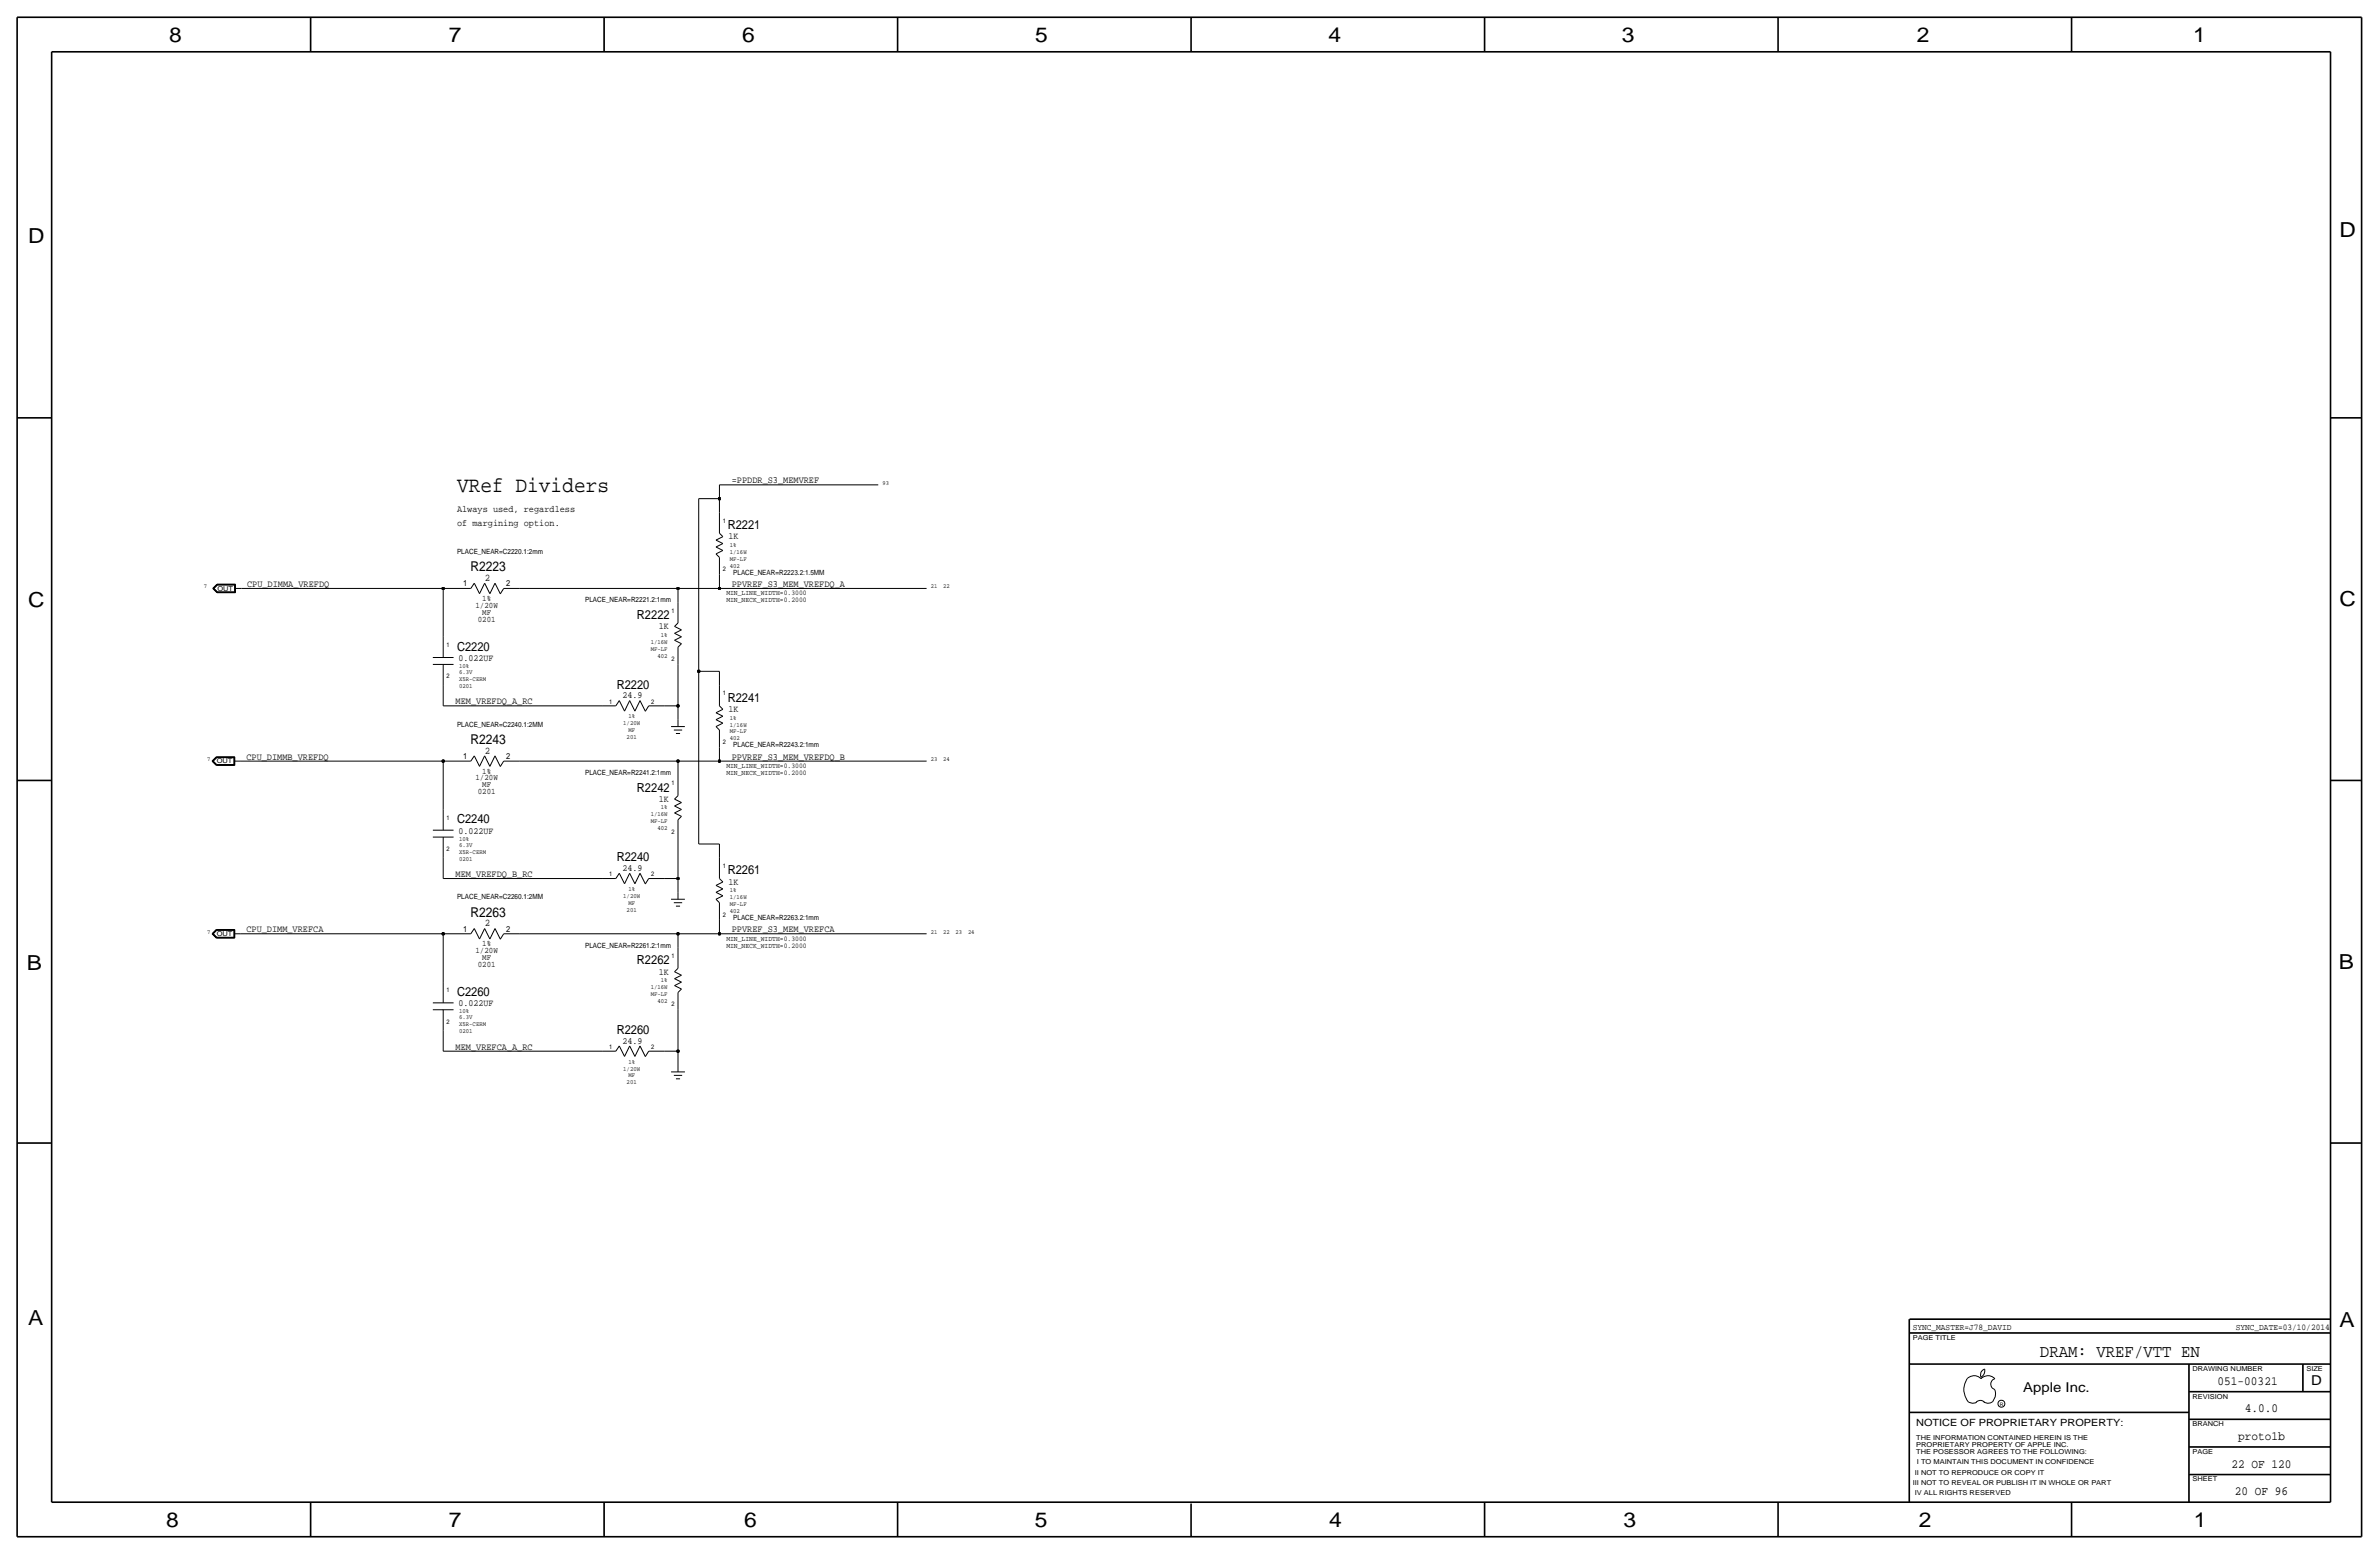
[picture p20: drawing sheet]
<svg xmlns="http://www.w3.org/2000/svg" width="875mm" height="572mm" viewBox="0 0 875 572" stroke-linecap="round" stroke-linejoin="round" font-family="sans-serif">
<defs><g id="words">
<text font-size="8" x="168.1" y="180.8">VRef Dividers</text>
<g font-size="7.6">
<text x="62.2" y="15.5">8</text>
<text x="165" y="15.5">7</text>
<text x="273" y="15.5">6</text>
<text x="380.7" y="15.5">5</text>
<text x="488.6" y="15.5">4</text>
<text x="596.6" y="15.5">3</text>
<text x="705.1" y="15.5">2</text>
<text x="806.7" y="15.5">1</text>
<text x="10.4" y="89.4">D</text>
<text x="860.5" y="87.1">D</text>
<text x="10.4" y="223.3">C</text>
<text x="860.5" y="222.8">C</text>
<text x="9.8" y="356.6">B</text>
<text x="860.2" y="356.4">B</text>
<text x="10.4" y="487.4">A</text>
<text x="860.5" y="488.2">A</text>
<text x="61.2" y="561.6">8</text>
<text x="165" y="561.6">7</text>
<text x="273.8" y="561.6">6</text>
<text x="380.7" y="561.6">5</text>
<text x="488.9" y="561.6">4</text>
<text x="597.1" y="561.6">3</text>
<text x="705.8" y="561.6">2</text>
<text x="806.9" y="561.6">1</text>
</g>
<text font-size="6.5" x="750.3" y="499.1">DRAM: VREF/VTT EN</text>
<g font-size="5">
<text x="173" y="210.1">R2223</text>
<text x="173" y="273.6">R2243</text>
<text x="173" y="337.1">R2263</text>
<text x="850.1" y="509.3">D</text>
<text x="744.2" y="511.8">Apple Inc.</text>
</g>
<g font-size="4.6">
<text x="267.7" y="194.6">R2221</text>
<text x="234.3" y="227.6">R2222</text>
<text x="168.1" y="239.3">C2220</text>
<text x="226.8" y="253.2">R2220</text>
<text x="267.7" y="258.1">R2241</text>
<text x="234.3" y="291.1">R2242</text>
<text x="168.1" y="302.8">C2240</text>
<text x="226.8" y="316.7">R2240</text>
<text x="267.7" y="321.6">R2261</text>
<text x="234.3" y="354.6">R2262</text>
<text x="168.1" y="366.3">C2260</text>
<text x="226.8" y="380.2">R2260</text>
<text x="815.7" y="509.3">051-00321</text>
<text x="825.7" y="519.4">4.0.0</text>
<text x="823.2" y="529.6">proto1b</text>
<text x="820.8" y="539.8">22 OF 120</text>
<text x="822" y="549.9">20 OF 96</text>
</g>
<g font-size="3.8">
<text x="178.3" y="213.6">2</text>
<text x="178.3" y="277.1">2</text>
<text x="178.3" y="340.6">2</text>
</g>
<text font-size="3.7" x="704.8" y="524.5">NOTICE OF PROPRIETARY PROPERTY:</text>
<g font-size="3.5">
<text x="269.2" y="177.8">=PPDDR_S3_MEMVREF</text>
<text x="168.1" y="188.5">Always used, regardless</text>
<text x="168.1" y="193.5">of margining option.</text>
<text x="267.9" y="198.4">1K</text>
<text x="90.9" y="215.9">CPU_DIMMA_VREFDQ</text>
<text x="269.2" y="215.9">PPVREF_S3_MEM_VREFDQ_A</text>
<text x="242.4" y="231.4">1K</text>
<text x="168.6" y="243.1">0.022UF</text>
<text x="228.9" y="256.8">24.9</text>
<text x="167.6" y="259.1">MEM_VREFDQ_A_RC</text>
<text x="267.9" y="261.9">1K</text>
<text x="90.6" y="279.4">CPU_DIMMB_VREFDQ</text>
<text x="269.2" y="279.4">PPVREF_S3_MEM_VREFDQ_B</text>
<text x="242.4" y="294.9">1K</text>
<text x="168.6" y="306.6">0.022UF</text>
<text x="167.6" y="322.6">MEM_VREFDQ_B_RC</text>
<text x="228.9" y="320.3">24.9</text>
<text x="267.9" y="325.4">1K</text>
<text x="90.6" y="342.9">CPU_DIMM_VREFCA</text>
<text x="269.2" y="342.9">PPVREF_S3_MEM_VREFCA</text>
<text x="242.4" y="358.4">1K</text>
<text x="168.6" y="370.1">0.022UF</text>
<text x="228.9" y="383.8">24.9</text>
<text x="167.6" y="386.1">MEM_VREFCA_A_RC</text>
</g>
<g font-size="3.2">
<text x="703.5" y="488.9">SYNC_MASTER=J78_DAVID</text>
<text x="822.3" y="488.9">SYNC_DATE=03/10/2014</text>
</g>
<g font-size="3.1">
<text x="170.4" y="215.6">1</text>
<text x="186.1" y="215.6">2</text>
<text x="177.4" y="221">1%</text>
<text x="174.9" y="223.5">1/20W</text>
<text x="177.4" y="226.1">MF</text>
<text x="175.7" y="228.6">0201</text>
<text x="170.4" y="279.1">1</text>
<text x="186.1" y="279.1">2</text>
<text x="174.9" y="287">1/20W</text>
<text x="177.4" y="284.5">1%</text>
<text x="175.7" y="292.1">0201</text>
<text x="177.4" y="289.6">MF</text>
<text x="170.4" y="342.6">1</text>
<text x="177.4" y="348">1%</text>
<text x="186.1" y="342.6">2</text>
<text x="174.9" y="350.5">1/20W</text>
<text x="177.4" y="353.1">MF</text>
<text x="175.7" y="355.6">0201</text>
</g>
<g font-size="2.6">
<text x="168.1" y="203.7">PLACE_NEAR=C2220.1:2mm</text>
<text x="269.7" y="211.3">PLACE_NEAR=R2223.2:1.5MM</text>
<text x="215.2" y="221.5">PLACE_NEAR=R2221.2:1mm</text>
<text x="267.2" y="218.9">MIN_LINE_WIDTH=0.3000</text>
<text x="267.2" y="221.5">MIN_NECK_WIDTH=0.2000</text>
<text x="168.1" y="267.2">PLACE_NEAR=C2240.1:2MM</text>
<text x="269.7" y="274.8">PLACE_NEAR=R2243.2:1mm</text>
<text x="215.2" y="285">PLACE_NEAR=R2241.2:1mm</text>
<text x="267.2" y="285">MIN_NECK_WIDTH=0.2000</text>
<text x="267.2" y="282.4">MIN_LINE_WIDTH=0.3000</text>
<text x="168.1" y="330.7">PLACE_NEAR=C2260.1:2MM</text>
<text x="269.7" y="338.3">PLACE_NEAR=R2263.2:1mm</text>
<text x="267.2" y="345.9">MIN_LINE_WIDTH=0.3000</text>
<text x="215.2" y="348.5">PLACE_NEAR=R2261.2:1mm</text>
<text x="267.2" y="348.5">MIN_NECK_WIDTH=0.2000</text>
</g>
<g font-size="2.5">
<text x="80" y="217.2">OUT</text>
<text x="79.7" y="280.7">OUT</text>
<text x="79.7" y="344.2">OUT</text>
<text x="703.5" y="492.8">PAGE TITLE</text>
<text x="806.4" y="504.2">DRAWING NUMBER</text>
<text x="848.3" y="504.2">SIZE</text>
<text x="806.4" y="514.4">REVISION</text>
<text x="806.4" y="524.5">BRANCH</text>
<text x="704.8" y="532.1">PROPRIETARY PROPERTY OF APPLE INC.</text>
<text x="704.8" y="529.6">THE INFORMATION CONTAINED HEREIN IS THE</text>
<text x="704.8" y="534.7">THE POSESSOR AGREES TO THE FOLLOWING:</text>
<text x="705.1" y="538.5">I TO MAINTAIN THIS DOCUMENT IN CONFIDENCE</text>
<text x="806.4" y="534.7">PAGE</text>
<text x="704.3" y="542.3">II NOT TO REPRODUCE OR COPY IT</text>
<text x="806.4" y="544.8">SHEET</text>
<text x="703.5" y="546.1">III NOT TO REVEAL OR PUBLISH IT IN WHOLE OR PART</text>
<text x="704.3" y="549.9">IV ALL RIGHTS RESERVED</text>
</g>
<g font-size="2.3">
<text x="324.6" y="178.3">93</text>
<text x="265.9" y="192.3">1</text>
<text x="268.4" y="201.2">1%</text>
<text x="268.4" y="203.7">1/16W</text>
<text x="268.4" y="208.8">402</text>
<text x="268.4" y="206.2">MF-LF</text>
<text x="265.9" y="210.1">2</text>
<text x="75" y="216.4">7</text>
<text x="342.3" y="216.4">21</text>
<text x="346.9" y="216.4">22</text>
<text x="247" y="225.3">1</text>
<text x="164.3" y="238">1</text>
<text x="239.3" y="236.7">1/16W</text>
<text x="239.3" y="239.3">MF-LF</text>
<text x="243.1" y="234.2">1%</text>
<text x="168.9" y="245.6">10%</text>
<text x="241.8" y="241.8">402</text>
<text x="247" y="243.1">2</text>
<text x="164.3" y="249.4">2</text>
<text x="168.9" y="247.9">6.3V</text>
<text x="168.9" y="250.4">X5R-CERM</text>
<text x="168.9" y="253">0201</text>
<text x="265.9" y="255.8">1</text>
<text x="224.1" y="258.8">1</text>
<text x="239.5" y="258.8">2</text>
<text x="229.2" y="266.7">1/20W</text>
<text x="231.1" y="269.2">MF</text>
<text x="231.1" y="264.2">1%</text>
<text x="268.4" y="267.2">1/16W</text>
<text x="268.4" y="269.7">MF-LF</text>
<text x="268.4" y="264.7">1%</text>
<text x="230.5" y="271.8">201</text>
<text x="265.9" y="273.6">2</text>
<text x="268.4" y="272.3">402</text>
<text x="76.3" y="279.9">7</text>
<text x="342.3" y="279.9">23</text>
<text x="346.9" y="279.9">24</text>
<text x="247" y="288.8">1</text>
<text x="243.1" y="297.7">1%</text>
<text x="164.3" y="301.5">1</text>
<text x="239.3" y="300.2">1/16W</text>
<text x="239.3" y="302.8">MF-LF</text>
<text x="241.8" y="305.3">402</text>
<text x="168.9" y="311.4">6.3V</text>
<text x="168.9" y="309.1">10%</text>
<text x="247" y="306.6">2</text>
<text x="164.3" y="312.9">2</text>
<text x="168.9" y="313.9">X5R-CERM</text>
<text x="168.9" y="316.5">0201</text>
<text x="224.1" y="322.3">1</text>
<text x="239.5" y="322.3">2</text>
<text x="265.9" y="319.3">1</text>
<text x="231.1" y="327.7">1%</text>
<text x="268.4" y="328.2">1%</text>
<text x="229.2" y="330.2">1/20W</text>
<text x="230.5" y="335.3">201</text>
<text x="231.1" y="332.7">MF</text>
<text x="268.4" y="335.8">402</text>
<text x="268.4" y="330.7">1/16W</text>
<text x="268.4" y="333.2">MF-LF</text>
<text x="265.9" y="337.1">2</text>
<text x="76.3" y="343.4">7</text>
<text x="342.3" y="343.4">21</text>
<text x="346.9" y="343.4">22</text>
<text x="351.5" y="343.4">23</text>
<text x="356.1" y="343.4">24</text>
<text x="247" y="352.3">1</text>
<text x="164.3" y="365">1</text>
<text x="239.3" y="363.7">1/16W</text>
<text x="243.1" y="361.2">1%</text>
<text x="239.3" y="366.3">MF-LF</text>
<text x="241.8" y="368.8">402</text>
<text x="247" y="370.1">2</text>
<text x="164.3" y="376.4">2</text>
<text x="168.9" y="374.9">6.3V</text>
<text x="168.9" y="372.6">10%</text>
<text x="168.9" y="377.4">X5R-CERM</text>
<text x="168.9" y="380">0201</text>
<text x="224.1" y="385.8">1</text>
<text x="239.5" y="385.8">2</text>
<text x="229.2" y="393.7">1/20W</text>
<text x="231.1" y="391.2">1%</text>
<text x="230.5" y="398.8">201</text>
<text x="231.1" y="396.2">MF</text>
</g>
<text font-size="1.8" x="735.5" y="516.9">R</text>
</g></defs>
<g fill="none" stroke="#000" stroke-width=".37">
<path d="M264.6 178.3v5.1zM264.6 178.3h58.4zM257 183.4v63.5zM257 183.4h7.6zM263.3 198.6l2.6 1.3zM263.3 198.6l2.6-1.2zM264.6 196.1l1.3 1.3zM264.6 183.4v5.1zM264.6 188.5v7.6zM78.2 216.4l1.6 1.6zM78.4 216.4l1.5 1.5zM78.4 216.4l1.5-1.5z"/>
<path d="M78.5 216.4l1.4-1.4zM78.5 216.4l1.4 1.4zM78.7 216.4l1.3-1.3zM78.7 216.4l1.3 1.3zM79.8 214.8l-1.6 1.6zM79.8 214.8h6.8zM79.8 218h6.8zM79.9 217.9h6.6zM79.9 214.9h6.6zM79.9 215h6.5zM79.9 217.8h6.5zM80 215.1h6.3z"/>
<path d="M80 217.7h6.3zM86.3 216.4h2.5zM86.3 215.1v2.6zM86.4 215v2.8zM86.5 214.9v3zM86.6 214.8v3.2zM88.8 216.4h74.2zM163 216.4h5.1zM163 216.4v17.8zM168.1 216.4h5.1zM174.4 214.5l-1.2 1.9zM174.4 214.5l2 3.8z"/>
<path d="M178.3 214.5l-1.9 3.8zM178.3 214.5l1.9 3.8zM182.1 214.5l-1.9 3.8zM182.1 214.5l1.9 3.8zM185.3 216.4l-1.3 2zM185.3 216.4h5.7zM191 216.4h58.4zM249.4 216.4h15.2zM249.4 216.4v5.1zM263.3 203.7l1.3 1.3zM263.3 201.2l2.6 1.2zM263.3 203.7l2.6-1.3z"/>
<path d="M263.3 201.2l2.6-1.3zM264.6 216.4h76.2zM264.6 211.3v5.1zM264.6 205v6.3zM163 234.2v7.6zM248.1 235.5l2.5-1.3zM248.1 232.9l2.5-1.3zM248.1 230.4l1.3-1.3zM248.1 230.4l2.5 1.2zM248.1 235.5l2.5 1.2zM248.1 232.9l2.5 1.3zM249.4 221.5v7.6z"/>
<path d="M249.4 238v6.3zM250.6 236.7l-1.2 1.3zM159.2 241.8h7.6zM159.2 244.3h7.6zM163 259.6h58.4zM163 252v7.6zM163 244.3v7.7zM221.4 259.6h5.1zM227.8 257.7l1.9 3.8zM227.8 257.7l-1.3 1.9zM231.6 257.7l1.9 3.8zM231.6 257.7l-1.9 3.8z"/>
<path d="M235.4 257.7l-1.9 3.8zM235.4 257.7l1.9 3.8zM238.6 259.6h5.7zM238.6 259.6l-1.3 2zM244.3 259.6h5.1zM249.4 244.3v15.3zM249.4 259.6v5.1zM257 246.9v63.5zM257 246.9h7.6zM264.6 259.6l1.3 1.3zM264.6 246.9v5.1zM264.6 252v7.6z"/>
<path d="M78 279.9l1.6 1.6zM78.1 279.9l1.5 1.5zM78.1 279.9l1.5-1.5zM78.3 279.9l1.4 1.4zM78.4 279.9l1.3-1.3zM78.4 279.9l1.3 1.3zM79.6 278.3l-1.6 1.6zM79.6 278.3h6.8zM79.6 278.4h6.7zM79.7 278.5l-1.4 1.4zM79.7 278.5h6.5zM79.7 278.6h6.4z"/>
<path d="M86.1 279.9h2.5zM86.1 278.6v2.6zM86.2 278.5v2.8zM86.3 278.4v3zM86.4 278.3v3.2zM88.6 279.9h74.4zM163 279.9h5.1zM163 279.9v17.8zM168.1 279.9h5.1zM174.4 278l-1.2 1.9zM174.4 278l2 3.8zM178.3 278l-1.9 3.8z"/>
<path d="M178.3 278l1.9 3.8zM182.1 278l-1.9 3.8zM182.1 278l1.9 3.8zM185.3 279.9l-1.3 2zM185.3 279.9h5.7zM191 279.9h58.4zM246.8 267.2h5.1zM247.9 268.5h3zM248.6 269.7h1.5zM249.4 279.9h15.2zM249.4 279.9v5.1zM249.4 264.7v2.5z"/>
<path d="M263.3 267.2l1.3 1.3zM263.3 264.7l2.6 1.2zM263.3 262.1l2.6 1.3zM263.3 262.1l2.6-1.2zM263.3 267.2l2.6-1.3zM263.3 264.7l2.6-1.3zM264.6 279.9h76.2zM264.6 274.8v5.1zM264.6 268.5v6.3zM79.6 281.5h6.8zM79.6 281.4h6.7zM79.7 281.3h6.5z"/>
<path d="M79.7 281.2h6.4zM163 297.7v7.6zM248.1 299l2.5-1.3zM248.1 296.4l2.5-1.3zM248.1 293.9l1.3-1.3zM248.1 293.9l2.5 1.2zM248.1 299l2.5 1.2zM248.1 296.4l2.5 1.3zM249.4 285v7.6zM159.2 305.3h7.6zM159.2 307.8h7.6zM163 315.5v7.6z"/>
<path d="M163 307.8v7.7zM249.4 307.8v15.3zM249.4 301.5v6.3zM250.6 300.2l-1.2 1.3zM257 310.4h7.6zM264.6 310.4v5.1zM264.6 315.5v7.6zM163 323.1h58.4zM221.4 323.1h5.1zM227.8 321.2l1.9 3.8zM227.8 321.2l-1.3 1.9zM231.6 321.2l1.9 3.8z"/>
<path d="M231.6 321.2l-1.9 3.8zM235.4 321.2l-1.9 3.8zM235.4 321.2l1.9 3.8zM238.6 323.1h5.7zM238.6 323.1l-1.3 2zM244.3 323.1h5.1zM246.8 330.7h5.1zM247.9 332h3zM248.6 333.2h1.5zM249.4 323.1v5.1zM249.4 328.2v2.5zM263.3 330.7l1.3 1.3z"/>
<path d="M263.3 328.2l2.6 1.2zM263.3 325.6l2.6 1.3zM263.3 325.6l2.6-1.2zM263.3 330.7l2.6-1.3zM263.3 328.2l2.6-1.3zM264.6 323.1l1.3 1.3zM264.6 338.3v5.1zM264.6 332v6.3zM78 343.4l1.6 1.6zM78.1 343.4l1.5 1.5zM78.1 343.4l1.5-1.5zM78.3 343.4l1.4 1.4z"/>
<path d="M78.4 343.4l1.3-1.3zM78.4 343.4l1.3 1.3zM79.6 341.8l-1.6 1.6zM79.6 341.8h6.8zM79.6 345h6.8zM79.6 344.9h6.7zM79.6 341.9h6.7zM79.7 344.8h6.5zM79.7 342l-1.4 1.4zM79.7 342h6.5zM79.7 342.1h6.4zM79.7 344.7h6.4z"/>
<path d="M86.1 343.4h2.5zM86.1 342.1v2.6zM86.2 342v2.8zM86.3 341.9v3zM86.4 341.8v3.2zM88.6 343.4h74.4zM163 343.4h5.1zM163 343.4v17.8zM168.1 343.4h5.1zM174.4 341.5l-1.2 1.9zM174.4 341.5l2 3.8zM178.3 341.5l-1.9 3.8z"/>
<path d="M178.3 341.5l1.9 3.8zM182.1 341.5l-1.9 3.8zM182.1 341.5l1.9 3.8zM185.3 343.4l-1.3 2zM185.3 343.4h5.7zM191 343.4h58.4zM248.1 359.9l2.5-1.3zM248.1 357.4l1.3-1.3zM248.1 357.4l2.5 1.2zM248.1 359.9l2.5 1.3zM249.4 343.4h15.2zM249.4 343.4v5.1z"/>
<path d="M249.4 348.5v7.6zM264.6 343.4h76.2zM159.2 368.8h7.6zM159.2 371.3h7.6zM163 379v7.6zM163 361.2v7.6zM163 371.3v7.7zM248.1 362.5l2.5-1.3zM248.1 362.5l2.5 1.2zM249.4 371.3v15.3zM249.4 365v6.3zM250.6 363.7l-1.2 1.3z"/>
<path d="M163 386.6h58.4zM221.4 386.6h5.1zM227.8 384.7l1.9 3.8zM227.8 384.7l-1.3 1.9zM231.6 384.7l1.9 3.8zM231.6 384.7l-1.9 3.8zM235.4 384.7l-1.9 3.8zM235.4 384.7l1.9 3.8zM238.6 386.6h5.7zM238.6 386.6l-1.3 2zM244.3 386.6h5.1zM246.8 394.2h5.1z"/>
<path d="M247.9 395.5h3zM248.6 396.7h1.5zM249.4 386.6v5.1zM249.4 391.7v2.5zM724.1 515.6l.5 .2a2.67 2.67 0 0 0 2.5-.2M726.8 515.7a2.09 2.09 0 0 1 3.1 0M728.6 506.5a2.69 2.69 0 0 0 1.3-3 2.26 2.26 0 0 0-1.3 3M729.7 515.6l.4 .2a2.67 2.67 0 0 0 2.6-.2M733.7 511.1a4.5 4.5 0 0 1-1 4.6M733.8 511a2.08 2.08 0 0 1-1.6-2 2.08 2.08 0 0 1 1.6-2 3.4 3.4 0 0 0-5.1 0 3.6 3.6 0 0 0-3.9-.8 3.6 3.6 0 0 0-2.3 3.3 7.1 7.1 0 0 0 1.6 6.2"/>
<circle cx="736.1" cy="516.2" r="1.28"/>
</g>
<g fill="none" stroke="#000" stroke-width=".6" stroke-linecap="butt">
<path d="M6.3 6.4v558.7zM6.3 6.4h862.3zM19 19.1h838.2zM19 19.1v533.4zM114.2 6.4v12.7zM222.2 6.4v12.7zM330.1 6.4v12.7zM438.1 6.4v12.7zM546 6.4v12.7zM654 6.4v12.7zM761.9 6.4v12.7zM857.2 19.1v533.4z"/>
<path d="M868.6 6.4v558.7zM6.3 153.7h12.7zM857.2 153.7h11.4zM6.3 287h12.7zM857.2 287h11.4zM6.3 420.4h12.7zM857.2 420.4h11.4zM702.3 490.2h154.9zM702.3 485.1v5.1zM702.3 490.2v62.3zM702.4 485.1h154.8zM702.3 501.6h154.9z"/>
<path d="M702.3 519.4h102.8zM805.1 501.6v50.8zM805.1 511.8h52.1zM847 501.6v10.2zM805.1 522h52.1zM805.1 532.1h52.1zM19 552.5h838.2zM114.2 552.4v12.7zM222.2 552.5v12.7zM330.1 552.5v12.7zM438.1 553v12.1zM546 552.5v12.7z"/>
<path d="M654 552.5v12.7zM761.9 552.5v12.7zM805.1 542.3h52.1zM6.3 565.1h862.3z"/>
</g>
<g fill="#000" stroke="#000" stroke-width=".37">
<circle cx="264.6" cy="183.4" r=".51"/>
<circle cx="163" cy="216.4" r=".51"/>
<circle cx="249.4" cy="216.4" r=".51"/>
<circle cx="264.6" cy="216.4" r=".51"/>
<circle cx="249.4" cy="259.6" r=".51"/>
<circle cx="257" cy="246.9" r=".51"/>
<circle cx="163" cy="279.9" r=".51"/>
<circle cx="249.4" cy="279.9" r=".51"/>
<circle cx="264.6" cy="279.9" r=".51"/>
<circle cx="249.4" cy="323.1" r=".51"/>
<circle cx="163" cy="343.4" r=".51"/>
<circle cx="249.4" cy="343.4" r=".51"/>
<circle cx="264.6" cy="343.4" r=".51"/>
<circle cx="249.4" cy="386.6" r=".51"/>
</g>
<use href="#words"/>
</svg>
